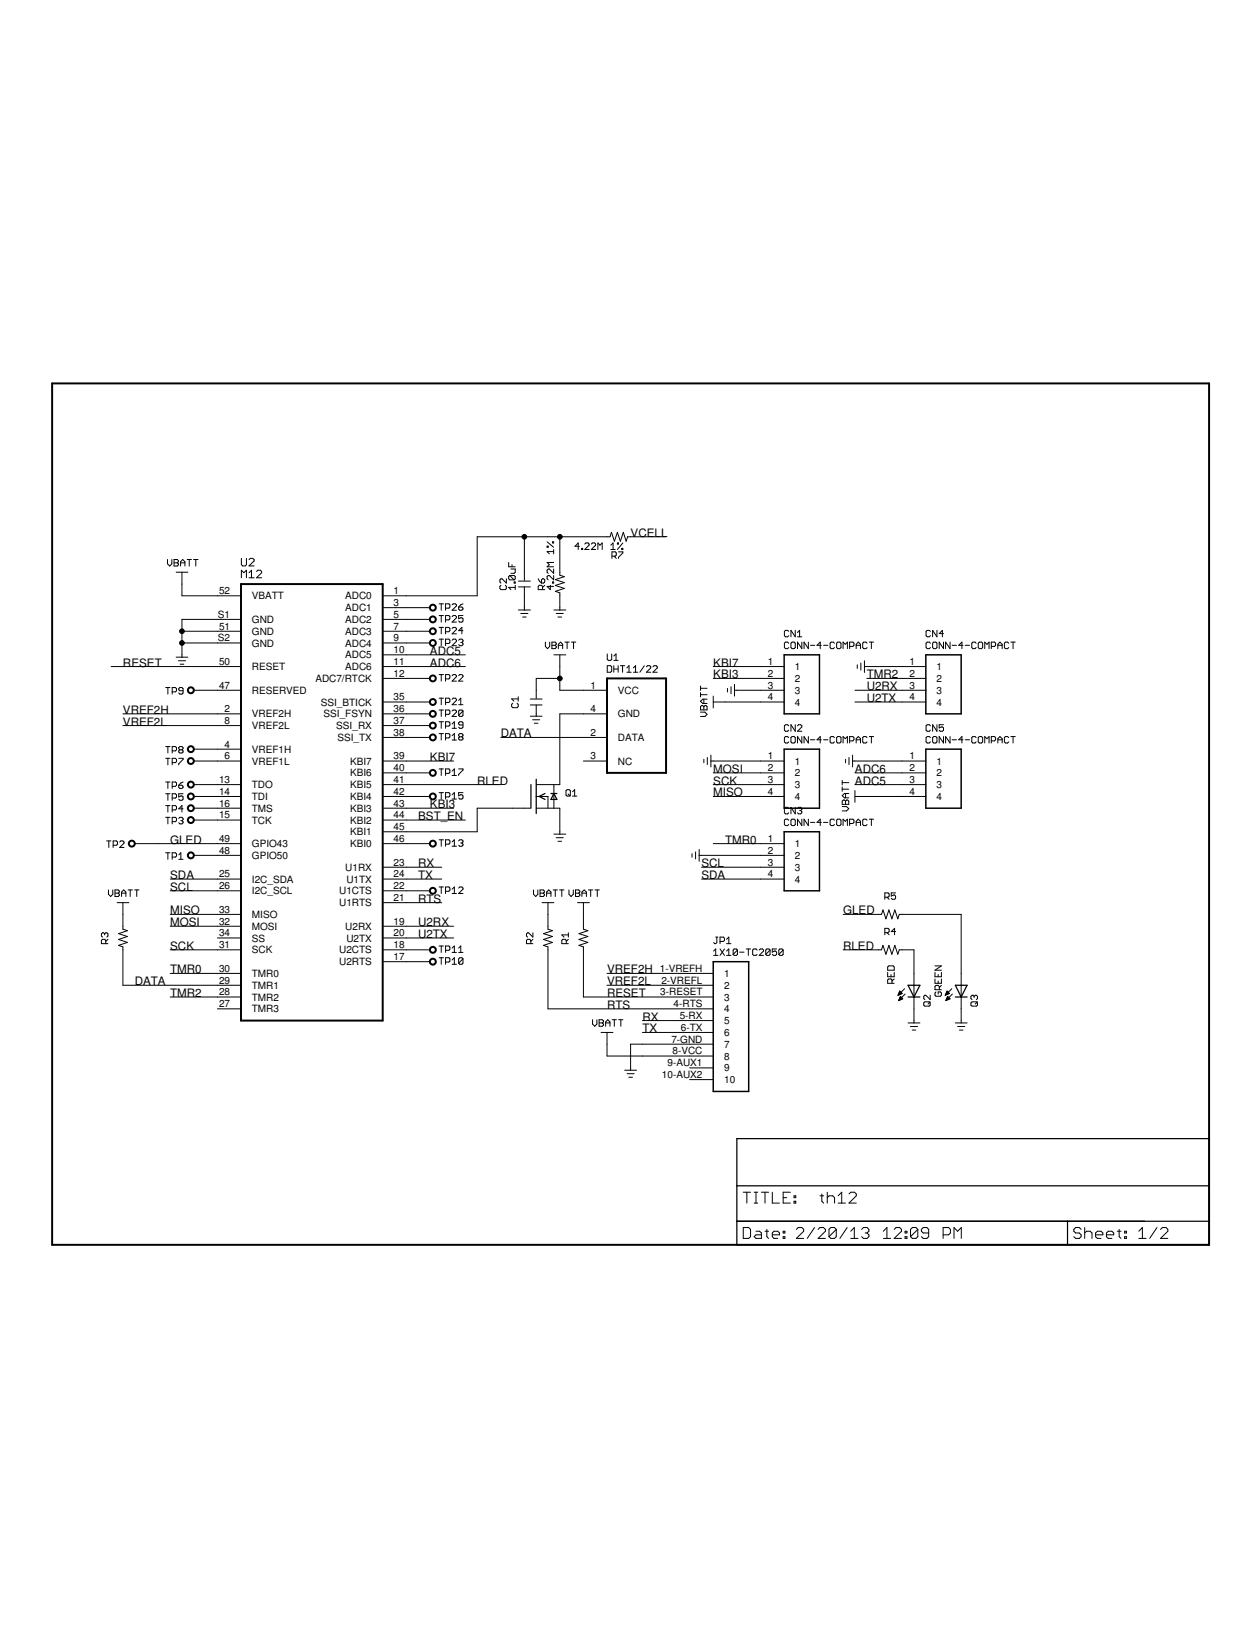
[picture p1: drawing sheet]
<svg xmlns="http://www.w3.org/2000/svg" width="216mm" height="279mm" viewBox="0 0 216 279" stroke-linecap="round" stroke-linejoin="round" font-family="sans-serif">
<defs><g id="words">
<g font-size="2">
<text x="108.1" y="92">VCELL</text>
<text x="73.7" y="112.2">ADC5</text>
<text x="21.1" y="114.3">RESET</text>
<text x="73.7" y="114.3">ADC6</text>
<text x="122.2" y="116.3">KBI3</text>
<text x="122.2" y="114.3">KBI7</text>
<text x="148.5" y="116.3">TMR2</text>
<text x="148.5" y="118.3">U2RX</text>
<text x="21.1" y="122.4">VREF2H</text>
<text x="21.1" y="124.4">VREF2L</text>
<text x="148.5" y="120.3">U2TX</text>
<text x="73.7" y="130.4">KBI7</text>
<text x="85.8" y="126.4">DATA</text>
<text x="81.8" y="134.5">RLED</text>
<text x="122.2" y="134.5">SCK</text>
<text x="122.2" y="132.5">MOSI</text>
<text x="122.2" y="136.5">MISO</text>
<text x="146.5" y="132.5">ADC6</text>
<text x="146.5" y="134.5">ADC5</text>
<text x="71.6" y="140.6">BST_EN</text>
<text x="73.7" y="138.5">KBI3</text>
<text x="29.2" y="144.6">GLED</text>
<text x="71.6" y="148.7">RX</text>
<text x="120.2" y="148.7">SCL</text>
<text x="124.2" y="144.6">TMR0</text>
<text x="29.2" y="152.7">SCL</text>
<text x="29.2" y="150.7">SDA</text>
<text x="71.6" y="154.7">RTS</text>
<text x="71.6" y="150.7">TX</text>
<text x="120.2" y="150.7">SDA</text>
<text x="29.2" y="158.8">MOSI</text>
<text x="29.2" y="156.7">MISO</text>
<text x="71.6" y="158.8">U2RX</text>
<text x="71.6" y="160.8">U2TX</text>
<text x="144.5" y="156.7">GLED</text>
<text x="29.2" y="162.8">SCK</text>
<text x="29.2" y="166.9">TMR0</text>
<text x="104" y="166.9">VREF2H</text>
<text x="144.5" y="162.8">RLED</text>
<text x="23.1" y="168.9">DATA</text>
<text x="29.2" y="170.9">TMR2</text>
<text x="104" y="168.9">VREF2L</text>
<text x="104" y="170.9">RESET</text>
<text x="104" y="172.9">RTS</text>
<text x="110.1" y="174.9">RX</text>
<text x="110.1" y="177">TX</text>
</g>
<g font-size="1.7">
<text x="37.5" y="101.8">52</text>
<text x="67.4" y="101.8">1</text>
<text x="37.3" y="105.9">S1</text>
<text x="37.5" y="107.9">51</text>
<text x="43.2" y="102.7">VBATT</text>
<text x="43.2" y="106.8">GND</text>
<text x="59.2" y="104.8">ADC1</text>
<text x="59.2" y="106.8">ADC2</text>
<text x="59.2" y="102.7">ADC0</text>
<text x="67.4" y="103.9">3</text>
<text x="67.4" y="105.9">5</text>
<text x="67.4" y="107.9">7</text>
<text x="37.3" y="109.9">S2</text>
<text x="37.5" y="114">50</text>
<text x="43.2" y="108.8">GND</text>
<text x="43.2" y="110.8">GND</text>
<text x="59.2" y="112.8">ADC5</text>
<text x="59.2" y="108.8">ADC3</text>
<text x="59.2" y="110.8">ADC4</text>
<text x="67.4" y="112">10</text>
<text x="67.4" y="114">11</text>
<text x="67.4" y="109.9">9</text>
<text x="131.5" y="114">1</text>
<text x="155.8" y="114">1</text>
<text x="37.5" y="118">47</text>
<text x="43.2" y="114.9">RESET</text>
<text x="43.2" y="118.9">RESERVED</text>
<text x="54" y="116.9">ADC7/RTCK</text>
<text x="59.2" y="114.9">ADC6</text>
<text x="67.4" y="116">12</text>
<text x="101.2" y="118">1</text>
<text x="105.9" y="118.9">VCC</text>
<text x="131.5" y="116">2</text>
<text x="131.5" y="118">3</text>
<text x="136.2" y="114.9">1</text>
<text x="136.2" y="116.9">2</text>
<text x="136.2" y="118.9">3</text>
<text x="155.8" y="116">2</text>
<text x="155.8" y="118">3</text>
<text x="160.5" y="114.9">1</text>
<text x="160.5" y="116.9">2</text>
<text x="160.5" y="118.9">3</text>
<text x="38.5" y="124.1">8</text>
<text x="38.5" y="122.1">2</text>
<text x="43.2" y="125">VREF2L</text>
<text x="43.2" y="123">VREF2H</text>
<text x="55" y="120.9">SSI_BTICK</text>
<text x="55.4" y="123">SSI_FSYN</text>
<text x="57.6" y="125">SSI_RX</text>
<text x="67.4" y="124.1">37</text>
<text x="67.4" y="122.1">36</text>
<text x="67.4" y="120.1">35</text>
<text x="101.2" y="122.1">4</text>
<text x="105.9" y="123">GND</text>
<text x="131.5" y="120.1">4</text>
<text x="136.2" y="120.9">4</text>
<text x="155.8" y="120.1">4</text>
<text x="160.5" y="120.9">4</text>
<text x="38.5" y="128.1">4</text>
<text x="38.5" y="130.2">6</text>
<text x="43.2" y="129">VREF1H</text>
<text x="43.2" y="131.1">VREF1L</text>
<text x="57.8" y="127">SSI_TX</text>
<text x="60" y="131">KBI7</text>
<text x="67.4" y="126.1">38</text>
<text x="67.4" y="130.2">39</text>
<text x="101.2" y="126.1">2</text>
<text x="101.2" y="130.2">3</text>
<text x="105.9" y="127">DATA</text>
<text x="105.9" y="131.1">NC</text>
<text x="131.5" y="130.2">1</text>
<text x="136.2" y="131.1">1</text>
<text x="155.8" y="130.2">1</text>
<text x="160.5" y="131.1">1</text>
<text x="37.5" y="136.2">14</text>
<text x="37.5" y="134.2">13</text>
<text x="43.2" y="137.1">TDI</text>
<text x="43.2" y="135.1">TDO</text>
<text x="60" y="133.1">KBI6</text>
<text x="60" y="137.1">KBI4</text>
<text x="60" y="135.1">KBI5</text>
<text x="67.4" y="132.2">40</text>
<text x="67.4" y="136.2">42</text>
<text x="67.4" y="134.2">41</text>
<text x="131.5" y="132.2">2</text>
<text x="131.5" y="134.2">3</text>
<text x="131.5" y="136.2">4</text>
<text x="136.2" y="133.1">2</text>
<text x="136.2" y="135.1">3</text>
<text x="136.2" y="137.1">4</text>
<text x="155.8" y="132.2">2</text>
<text x="155.8" y="134.2">3</text>
<text x="155.8" y="136.2">4</text>
<text x="160.5" y="133.1">2</text>
<text x="160.5" y="135.1">3</text>
<text x="160.5" y="137.1">4</text>
<text x="37.5" y="138.3">16</text>
<text x="37.5" y="140.3">15</text>
<text x="43.2" y="139.1">TMS</text>
<text x="43.2" y="141.2">TCK</text>
<text x="60" y="141.2">KBI2</text>
<text x="60" y="143.2">KBI1</text>
<text x="60" y="139.1">KBI3</text>
<text x="67.4" y="140.3">44</text>
<text x="67.4" y="142.3">45</text>
<text x="67.4" y="138.3">43</text>
<text x="37.5" y="144.3">49</text>
<text x="37.5" y="146.3">48</text>
<text x="43.2" y="145.2">GPIO43</text>
<text x="43.2" y="147.2">GPIO50</text>
<text x="59.2" y="149.3">U1RX</text>
<text x="60" y="145.2">KBI0</text>
<text x="67.4" y="144.3">46</text>
<text x="67.4" y="148.4">23</text>
<text x="131.5" y="144.3">1</text>
<text x="131.5" y="146.3">2</text>
<text x="131.5" y="148.4">3</text>
<text x="136.2" y="145.2">1</text>
<text x="136.2" y="147.2">2</text>
<text x="136.2" y="149.3">3</text>
<text x="37.5" y="152.4">26</text>
<text x="37.5" y="150.4">25</text>
<text x="43.2" y="153.3">I2C_SCL</text>
<text x="43.2" y="151.3">I2C_SDA</text>
<text x="58.1" y="155.3">U1RTS</text>
<text x="58.1" y="153.3">U1CTS</text>
<text x="59.4" y="151.3">U1TX</text>
<text x="67.4" y="154.4">21</text>
<text x="67.4" y="150.4">24</text>
<text x="67.4" y="152.4">22</text>
<text x="131.5" y="150.4">4</text>
<text x="136.2" y="151.3">4</text>
<text x="37.5" y="158.5">32</text>
<text x="37.5" y="160.5">34</text>
<text x="37.5" y="156.5">33</text>
<text x="43.2" y="159.4">MOSI</text>
<text x="43.2" y="161.4">SS</text>
<text x="43.2" y="157.3">MISO</text>
<text x="59.2" y="159.4">U2RX</text>
<text x="59.4" y="161.4">U2TX</text>
<text x="67.4" y="158.5">19</text>
<text x="67.4" y="160.5">20</text>
<text x="37.5" y="166.6">30</text>
<text x="37.5" y="162.5">31</text>
<text x="43.2" y="167.5">TMR0</text>
<text x="43.2" y="163.4">SCK</text>
<text x="58.1" y="165.4">U2RTS</text>
<text x="58.1" y="163.4">U2CTS</text>
<text x="67.4" y="164.5">17</text>
<text x="67.4" y="162.5">18</text>
<text x="113.1" y="166.6">1-VREFH</text>
<text x="124.1" y="167.5">1</text>
<text x="37.5" y="170.6">28</text>
<text x="37.5" y="168.6">29</text>
<text x="37.5" y="172.6">27</text>
<text x="43.2" y="171.5">TMR2</text>
<text x="43.2" y="169.5">TMR1</text>
<text x="43.2" y="173.5">TMR3</text>
<text x="113.1" y="170.6">3-RESET</text>
<text x="113.3" y="168.6">2-VREFL</text>
<text x="115.4" y="172.6">4-RTS</text>
<text x="124.1" y="169.5">2</text>
<text x="124.1" y="171.5">3</text>
<text x="124.1" y="173.5">4</text>
<text x="115" y="178.7">7-GND</text>
<text x="116.5" y="174.7">5-RX</text>
<text x="116.7" y="176.7">6-TX</text>
<text x="124.1" y="175.6">5</text>
<text x="124.1" y="177.6">6</text>
<text x="124.1" y="179.6">7</text>
<text x="113.4" y="184.8">10-AUX2</text>
<text x="114.4" y="182.8">9-AUX1</text>
<text x="115.2" y="180.7">8-VCC</text>
<text x="124.1" y="181.6">8</text>
<text x="124.1" y="183.6">9</text>
<text x="124.1" y="185.7">10</text>
</g>
</g></defs>
<g fill="#000" stroke="#000" stroke-width=".17">
<path d="M28.7 95.9v.7zM28.7 96.6l.4 .4zM29.4 96.6l-.3 .4zM29.4 95.9v.7zM29.8 95.9v1.1zM29.8 95.9h.6zM29.8 96.5h.6zM30.2 98.1h2zM30.4 95.9l.2 .2zM30.4 96.5l.2 .1zM29.8 97h.6zM30.6 96.1v.2z"/>
<path d="M30.6 96.3l-.2 .2zM30.6 96.6v.2zM30.6 96.8l-.2 .2zM30.9 96.3v.7zM31.3 95.9l-.4 .4zM30.9 96.5h.8zM31.3 95.9l.4 .4zM31.7 96.3v.7zM32.1 95.9h.7zM32.4 95.9v1.1zM33.2 95.9h.7zM33.5 95.9v1.1z"/>
<path d="M41.4 97.7v1.3zM41.4 97.7l.4 .5zM41.4 95.7v1.1zM41.4 96.8l.2 .2zM41.6 97h.4zM41.8 98.2l.4-.5zM42 97l.2-.2zM42.2 97.7v1.3zM42.2 95.7v1.1zM43.1 97.7l-.4 .5zM42.7 99h.8zM42.7 97l.8-.8z"/>
<path d="M42.9 95.7l-.2 .2zM43.1 97.7v1.3zM42.9 95.7h.4zM42.7 97h.8zM43.5 95.9v.3zM43.3 95.7l.2 .2zM44 99l.8-.8zM44.2 97.7l-.2 .3zM44.2 97.7h.4zM44 99h.8zM44.8 98v.2zM44.6 97.7l.2 .3z"/>
<path d="M81.8 92h8.1zM85.7 99.4v.4zM85.7 99.8l.1 .1zM85.8 99.2l-.1 .2zM85.8 99.2h.2zM86.8 99.2v.7zM86 99.2l.8 .7zM87.2 98.8v.4zM87.2 98.8l.2-.1zM87.2 96.4v.8zM87.2 99.2l.2 .2zM87.4 98.7h.7z"/>
<path d="M87.5 98.3h.6zM87.7 96.8v.4zM88.1 99.8v.1zM88.1 99.8h.2zM87.4 99.4h.7zM88.1 98.7l.2 .1zM87.4 98.7l.7 .7zM88.1 98.3l.2-.2zM88.1 99.9h.2zM88.3 99.8v.1zM88.3 98.8v.4zM88.3 99.2l-.2 .2z"/>
<path d="M88.3 97.5v.6zM87.5 97.5h.8zM87.2 97.2h1.1zM88.8 99.6h2.1zM89.9 98.1v1.4zM89.9 92h4zM89.9 92v6.1zM92.2 99.2l.2 .4zM92.4 99.6l.4 .3zM92.8 99.9h.4zM92.8 99.4v.5zM93 99.2l-.2 .2z"/>
<path d="M93.2 99.9l.1-.1zM93 99.2h.2zM93.3 99.4v.4zM93.2 99.2l.1 .2zM93.7 98.8v.4zM93.7 99.2l.2 .2zM93.7 97.7v.4zM93.7 98.1l.2 .2zM93.7 97.2l.4-.4zM93.7 96.4h1.2zM93.7 94.5h1.2zM93.7 93.6v.2z"/>
<path d="M93.7 93.6h.2zM93.9 92h2zM93.7 98.8l.2-.1zM93.9 97.5l-.2 .2zM93.9 93.6v.2zM93.7 93.8h.2zM93.9 98.7h.2zM93.9 97.5h.2zM93.7 96.4l.4 .4zM93.7 94.5l.4 .4zM94.7 99.8v.1zM94.7 99.8h.2z"/>
<path d="M94.7 92.9v.2zM94.7 92.9h.2zM94.7 99.9h.2zM94.9 99.8v.1zM94.9 98.7v.7zM94.1 98.7l.8 .7zM94.9 97.5v.8zM94.1 97.5l.8 .8zM93.7 97.2h1.2zM94.9 94.2v.7zM94.7 93.1h.2zM94.9 92.9v.2z"/>
<path d="M93.7 92.9l1.2 .9zM95.2 99.4l1.5-.6zM95.9 98.1v.5zM95.9 92h8.1zM95.9 92v6.1zM95.2 99.4l1.5 .5zM95.9 98.6l.8 .2zM98.5 93.6h.8zM99.1 93.1v1.1zM99.1 93.1l-.6 .5zM99.7 94v.2zM99.7 94h.1z"/>
<path d="M99.8 94v.2zM99.7 94.2h.1zM100.2 94.2l.7-.8zM100.4 93.1l-.2 .2zM100.4 93.1h.4zM100.2 94.2h.7zM100.9 93.3v.1zM100.8 93.1l.1 .2zM101.3 94.2l.8-.8zM101.5 93.1l-.2 .2zM101.5 93.1h.4zM101.3 94.2h.8z"/>
<path d="M102.1 93.3v.1zM101.9 93.1l.2 .2zM102.4 93.1v1.1zM102.4 93.1l.4 .3zM102.8 93.4l.4-.3zM103.2 93.1v1.1zM104 92h.5zM104.7 93.4l.3-.3zM104.7 94.2h.7zM104.8 91.2l-.3 .8zM104.9 94.6v1.1zM104.9 94.6h.5z"/>
<path d="M105 93.1v1.1zM105.2 95.3l.4 .4zM104.8 91.2l.5 1.6zM105.4 94.6l.2 .2zM104.9 95.3h.5zM105.6 94.8v.3zM105.6 95.1l-.2 .2zM105.8 93.1h.2zM105.8 93.1v.2zM106.7 93.1l-.9 1.1zM105.8 91.2l-.5 1.6zM106 93.1v.2z"/>
<path d="M105.8 93.3h.2zM106 94.6h.7zM106 95.5v.2zM105.8 91.2l.5 1.6zM106.5 94v.2zM106.5 94h.2zM106.7 94v.2zM106.5 94.2h.2zM106.7 94.6v.2zM106.7 94.8l-.7 .7zM106.8 91.2l-.5 1.6zM106.8 91.2l.5 1.6z"/>
<path d="M107.5 92l-.2 .8zM107.5 92h.6zM108.1 92h6zM28.4 117.9h.7zM28.8 117.9v1.1zM29.5 117.9v1.1zM29.5 117.9h.6zM30.1 117.9l.1 .1zM29.5 118.6h.6zM30.2 112.6h1zM30.2 118v.4zM30.2 118.4l-.1 .2z"/>
<path d="M30.6 113.3h1.2zM30.6 118.8l.2 .2zM30.6 118v.2zM30.6 118.2l.2 .2zM30.8 119h.4zM30.8 117.9l-.2 .1zM30.8 118.4h.6zM30.9 113.9h.6zM31.2 119l.2-.2zM30.8 117.9h.4zM31.2 98.1v2zM31.2 112.6h1z"/>
<path d="M31.2 112.2v.4zM31.2 110.2v2zM31.2 106.2v2zM31.2 108.2v2zM31.2 100.1v2zM31.4 118v.8zM31.2 117.9l.2 .1zM37.3 114.3h4zM37.3 108.2h4zM37.3 118.3h4zM37.3 102.1h4zM37.3 110.2h4z"/>
<path d="M37.3 106.2h4zM33.2 118.3h4.1zM31.2 110.2h6.1zM31.2 106.2h6.1zM31.2 108.2h6.1zM31.2 102.1h6.1zM19 114.3h18.3zM65.6 112.2h4zM65.6 104.2h4zM65.6 106.2h4zM65.6 108.2h4zM65.6 114.3h4z"/>
<path d="M65.6 116.3h4zM65.6 102.1h4zM65.6 110.2h4zM69.6 116.3h4.1zM69.6 110.2h4.1zM69.6 108.2h4.1zM69.6 106.2h4.1zM69.6 104.2h4.1zM69.6 114.3h10.1zM69.6 112.2h10.1zM69.6 102.1h12.2zM75.2 119.7h.8z"/>
<path d="M75.2 115.6h.8zM75.2 109.6h.8zM75.2 107.5h.8zM75.2 105.5h.8zM75.2 103.5h.8zM75.6 115.6v1.2zM75.6 109.6v1.1zM75.6 107.5v1.1zM75.6 105.5v1.1zM75.6 103.5v1.1zM76.3 119.7h.6zM76.3 115.6v1.2z"/>
<path d="M76.3 115.6h.6zM76.3 109.6v1.1zM76.3 109.6h.6zM76.3 107.5v1.1zM76.3 107.5h.6zM76.3 105.5v1.1zM76.3 105.5h.6zM76.3 103.5v1.1zM76.3 103.5h.6zM76.9 119.7l.2 .2zM76.9 115.6l.2 .2zM76.3 116.4h.6z"/>
<path d="M76.9 109.6l.2 .1zM76.3 110.3h.6zM76.9 107.5l.2 .2zM76.3 108.3h.6zM76.9 105.5l.2 .2zM76.3 106.3h.6zM76.9 103.5l.2 .2zM76.3 104.2h.6zM77.1 119.9v.3zM77.1 115.8v.4zM77.1 116.2l-.2 .2zM77.1 109.7v.4z"/>
<path d="M77.1 110.1l-.2 .2zM77.1 107.7v.4zM77.1 108.1l-.2 .2zM77.1 105.7v.4zM77.1 106.1l-.2 .2zM77.1 103.7v.4zM77.1 104.1l-.2 .1zM78.2 116l-.7 .8zM77.5 110.7l.7-.8zM77.5 108.6l.7-.7zM77.5 106.6l.7-.7zM77.5 104.6l.7-.7z"/>
<path d="M77.5 119.9l.2-.2zM77.7 115.6l-.2 .2zM77.7 109.6l-.2 .1zM77.5 107.7l.2-.2zM77.7 105.5l-.2 .2zM77.5 103.7l.2-.2zM77.7 119.7h.3zM77.7 115.6h.3zM77.7 109.6h.3zM77.7 107.5h.3zM77.7 105.5h.3zM77.7 103.5h.3z"/>
<path d="M78 119.7l.2 .2zM77.5 116.8h.7zM78.2 115.8v.2zM78 115.6l.2 .2zM77.5 110.7h.7zM78.2 109.7v.2zM78 109.6l.2 .1zM77.5 108.6h.7zM78.2 107.7v.2zM78 107.5l.2 .2zM77.5 106.6h.7zM78.2 105.7v.2z"/>
<path d="M78 105.5l.2 .2zM77.5 104.6h.7zM78.2 103.7v.2zM78 103.5l.2 .2zM79.3 116l-.7 .8zM78.6 109.7l.2-.1zM78.6 108.1h.7zM78.6 105.5v.6zM78.6 106.1l.4-.2zM78.6 104.1v.3zM78.6 104.4l.2 .2zM78.8 115.6l-.2 .2z"/>
<path d="M78.8 109.6h.3zM78.6 110.5l.2 .2zM78.6 106.4l.2 .2zM78.8 104.6h.3zM79 119.7v1.1zM79 105.9h.1zM79 103.7l-.4 .4zM78.8 115.6h.3zM79.1 109.6l.2 .1zM79 110.1h.1zM79.1 110.1l.2 .2zM78.8 110.7h.3z"/>
<path d="M79.1 107.5v1.1zM79.1 107.5l-.5 .6zM79.1 105.9l.2 .2zM78.8 106.6h.3zM79.1 104.6l.2-.2zM78.6 104.1h.5zM78.6 116.8h.7zM79.3 115.8v.2zM79.1 115.6l.2 .2zM79.3 109.7v.2zM79.3 109.9l-.2 .2zM79.3 110.3v.2z"/>
<path d="M79.3 110.5l-.2 .2zM78.6 105.5h.7zM79.3 106.1v.3zM79.3 106.4l-.2 .2zM79 103.7l.3-.2zM79.3 104.2v.2zM79.1 104.1l.2 .1zM81.8 92v10.1zM85.7 100.5v.4zM85.7 100.9l.1 .2zM85.8 100.3l-.1 .2zM85.8 101.1h.8z"/>
<path d="M86.8 100.9l-.2 .2zM86.8 100.5v.4zM86.6 100.3l.2 .2zM87.2 100.7h1.1zM87.2 100.7l.3 .4zM87.7 119.8h1.1zM88.3 100.3v.8zM88.8 100.6h2.1zM88.8 104.6h1.1zM89.2 105.2h1.3zM89.6 105.8h.5zM89.9 100.6v1.5z"/>
<path d="M89.9 104.6h1zM89.9 104.2v.4zM89.9 102.1v2.1zM90.9 119.8h2zM91.9 118.3v1.4zM91.9 116.3v2zM91.9 116.3h4zM92.2 100.5v.6zM92.2 100.5l.2-.2zM92.4 100.3h.4zM92.8 100.3l.2 .2zM93 100.5v.6z"/>
<path d="M93 100.7l.3-.4zM92.2 101.1h1.1zM93.4 110.1v.7zM93.4 110.8l.4 .4zM93.7 100.5l.6 .6zM93.8 111.2l.4-.4zM94.2 110.1v.7zM94.3 100.3v.8zM94.6 110.1v1.1zM94.6 110.1h.5zM94.6 110.6h.5zM93.7 100.5h1.2z"/>
<path d="M94.9 112.2h2zM94.9 104.6h1zM95.1 110.1l.2 .2zM95.1 110.6l.2 .2zM94.6 111.2h.5zM95.2 101.4l1.5-.5zM95.2 100.3l1.5-.4zM95.3 110.3v.1zM95.1 110.6l.2-.2zM95.3 110.8v.2zM95.1 111.2l.2-.2zM95.3 105.2h1.2z"/>
<path d="M95.6 105.8h.6zM95.7 110.4v.8zM95.7 110.4l.4-.3zM95.7 110.6h.7zM95.9 112.2v2.1zM95.2 101.4l.7 .2zM95.9 101.6v.5zM95.9 104.6h1zM95.9 104.2v.4zM95.9 102.1v2.1zM95.9 116.3v2zM95.9 114.3v2z"/>
<path d="M96.1 110.1l.3 .3zM96.4 110.4v.8zM95.2 100.3l1.5 .6zM96.8 110.1h.7zM97.2 110.1v1.1zM97.9 110.1h.8zM98.3 110.1v1.1zM100 118.3h4zM95.9 118.3h4.1zM104.1 114.1v1.1zM104.1 115.2h.5zM104.1 112.1v.9z"/>
<path d="M104.1 113l.1 .2zM104.2 113.2h.4zM104.6 115.2l.2-.2zM104.1 114.1h.5zM104.6 113.2l.2-.2zM104.8 114.3v.7zM104.6 114.1l.2 .2zM104.8 112.1v.9zM105.2 114.1v1.1zM105.2 114.7h.7zM105.2 112.5l.4-.4zM105.2 113.2h.7z"/>
<path d="M105.6 112.1v1.1zM105.9 114.1v1.1zM106.3 114.1h.7zM106.7 114.1v1.1zM107.8 114.1l-.4 .4zM107.4 115.2h.8zM107.8 114.1v1.1zM108.9 114.1l-.4 .4zM108.5 115.2h.8zM108.9 114.1v1.1zM110.4 114.1l-.8 1.1zM110.8 115.2l.7-.7z"/>
<path d="M110.8 114.3l.2-.2zM111 114.1h.3zM110.8 115.2h.7zM111.5 114.3v.2zM111.3 114.1l.2 .2zM111.9 115.2l.7-.7zM112.1 114.1l-.2 .2zM112.1 114.1h.3zM111.9 115.2h.7zM112.6 114.3v.2zM112.4 114.1l.2 .2zM120 118.7v.8z"/>
<path d="M120 117.6v.7zM120.4 119.8h.8zM120 119.1h1.2zM120 118h1.2zM122.2 114.3h8.1zM124.6 118v.6zM125.3 117.7v1.2zM125.9 117.3v1zM125.9 118.3v1zM125.9 118.3h.4zM130.3 114.3h4.1zM130.3 116.3h4.1z"/>
<path d="M130.3 118.3h4.1zM126.3 118.3h4zM122.2 116.3h8.1zM134.4 110.3v.7zM134.4 111l.2 .2zM134.4 108.2v.8zM134.4 109l.2 .2zM134.4 110.3l.2-.2zM134.6 111.2h.4zM134.4 108.2l.2-.1zM134.6 109.2h.4zM134.6 110.1h.4z"/>
<path d="M135 111.2l.1-.2zM134.6 108.1h.4zM135.1 109l-.1 .2zM135 110.1l.1 .2zM135 108.1l.1 .1zM135.5 110.3v.7zM135.5 111l.2 .2zM135.5 108.1v1.1zM135.5 108.1l.8 1.1zM135.7 110.1l-.2 .2zM135.7 111.2h.4zM135.7 110.1h.4z"/>
<path d="M136.1 111.2l.2-.2zM136.3 110.3v.7zM136.1 110.1l.2 .2zM136.3 108.1v1.1zM136.6 110.1v1.1zM136.6 110.1l.8 1.1zM136.6 108.4l.4-.3zM136.6 109.2h.8zM137 108.1v1.1zM137.4 110.1v1.1zM137.8 110.1v1.1zM137.8 110.1l.7 1.1z"/>
<path d="M138.5 110.1v1.1zM138.9 110.6h.7zM140 110.6h.7zM140.5 110.1v1.1zM140.5 110.1l-.5 .5zM141.1 110.6h.8zM142.2 110.3v.7zM142.2 111l.2 .2zM142.4 110.1l-.2 .2zM142.4 111.2h.4zM142.4 110.1h.4zM142.8 111.2l.2-.2z"/>
<path d="M142.8 110.1l.2 .2zM143.4 110.3v.7zM143.4 111l.1 .2zM143.5 110.1l-.1 .2zM143.5 111.2h.4zM143.5 110.1h.4zM143.9 111.2l.2-.2zM144.1 110.3v.7zM143.9 110.1l.2 .2zM144.5 110.1v1.1zM144.5 110.1l.3 .3zM145.2 110.1l-.4 .3z"/>
<path d="M145.2 110.1v1.1zM145.6 110.1v1.1zM145.6 110.1h.5zM146.1 110.1l.2 .2zM145.6 110.8h.5zM146.3 110.3v.3zM146.3 110.6l-.2 .2zM146.5 118.3h8.1zM146.7 110.4v.8zM147.1 110.1l-.4 .3zM146.7 110.6h.7zM146.9 114v.6z"/>
<path d="M147.1 110.1l.3 .3zM147.4 110.4v.8zM147.5 113.7v1.2zM147.8 110.3v.7zM147.8 111l.2 .2zM148 110.1l-.2 .2zM148 111.2h.4zM148.1 113.3v1zM148.1 114.3v1zM148 110.1h.4zM148.4 111.2l.2-.2zM148.1 114.3h.4z"/>
<path d="M148.5 114.3h6.1zM148.4 110.1l.2 .2zM148.9 110.1h.8zM149.3 110.1v1.1zM154.6 114.3h4zM154.6 116.3h4zM154.6 118.3h4zM148.5 116.3h6.1zM158.7 110.3v.7zM158.7 111l.2 .2zM158.7 108.2v.8zM158.7 109l.2 .2z"/>
<path d="M158.9 110.1l-.2 .2zM158.9 111.2h.3zM158.7 108.2l.2-.1zM158.9 109.2h.3zM158.9 110.1h.3zM159.2 111.2l.2-.2zM158.9 108.1h.3zM159.2 109.2l.2-.2zM159.2 110.1l.2 .2zM159.2 108.1l.2 .1zM159.8 110.3v.7zM159.8 111l.2 .2z"/>
<path d="M159.8 108.1v1.1zM159.8 108.1l.7 1.1zM160 110.1l-.2 .2zM160 111.2h.4zM160 110.1h.4zM160.4 111.2l.1-.2zM160.5 110.3v.7zM160.4 110.1l.1 .2zM160.5 108.1v1.1zM160.9 110.1v1.1zM160.9 110.1l.8 1.1zM160.9 108.6h.8z"/>
<path d="M161.5 108.1v1.1zM160.9 108.6l.6-.5zM161.7 110.1v1.1zM162 110.1v1.1zM162 110.1l.8 1.1zM162.8 110.1v1.1zM163.1 110.6h.8zM164.3 110.6h.7zM164.8 110.1v1.1zM164.8 110.1l-.5 .5zM165.4 110.6h.7zM166.5 110.3v.7z"/>
<path d="M166.5 111l.2 .2zM166.7 110.1l-.2 .2zM166.7 111.2h.4zM166.7 110.1h.4zM167.1 111.2l.2-.2zM167.1 110.1l.2 .2zM167.6 110.3v.7zM167.6 111l.2 .2zM167.8 110.1l-.2 .2zM167.8 111.2h.4zM167.8 110.1h.4zM168.2 111.2l.2-.2z"/>
<path d="M168.4 110.3v.7zM168.2 110.1l.2 .2zM168.7 110.1v1.1zM168.7 110.1l.4 .3zM169.5 110.1l-.4 .3zM169.5 110.1v1.1zM169.9 110.1v1.1zM169.9 110.1h.5zM170.4 110.1l.2 .2zM169.9 110.8h.5zM170.6 110.3v.3zM170.6 110.6l-.2 .2z"/>
<path d="M171 110.4v.8zM171.3 110.1l-.3 .3zM171 110.6h.7zM171.3 110.1l.4 .3zM171.7 110.4v.8zM172.1 110.3v.7zM172.1 111l.2 .2zM172.3 110.1l-.2 .2zM172.3 111.2h.4zM172.3 110.1h.4zM172.7 111.2l.1-.2zM172.7 110.1l.1 .2z"/>
<path d="M173.2 110.1h.8zM173.6 110.1v1.1zM21.1 124.4h16.2zM28.4 138.1h.7zM28.4 136.1h.7zM28.4 134h.7zM28.4 130h.7zM28.4 128h.7zM28.8 138.1v1.1zM28.8 136.1v1.1zM28.8 134v1.1zM28.8 130v1.1z"/>
<path d="M28.8 128v1.1zM29.5 138.1v1.1zM29.5 138.1h.6zM29.5 136.1v1.1zM29.5 136.1h.6zM29.5 134v1.1zM29.5 134h.6zM29.5 130v1.1zM29.5 130h.6zM29.5 128v1.1zM29.5 128h.6zM30.1 138.1l.1 .2z"/>
<path d="M29.5 138.8h.6zM30.1 136.1l.1 .1zM29.5 136.8h.6zM30.1 134l.1 .2zM29.5 134.8h.6zM30.1 130l.1 .2zM29.5 130.7h.6zM30.1 128l.1 .2zM29.5 128.7h.6zM30.2 138.3v.3zM30.2 138.6l-.1 .2zM30.2 136.2v.4z"/>
<path d="M30.2 136.6l-.1 .2zM30.2 134.2v.4zM30.2 134.6l-.1 .2zM30.2 130.2v.4zM30.1 130.7l.1-.1zM30.2 128.2v.3zM30.2 128.5l-.1 .2zM30.6 138.6h.8zM30.6 136.1v.5zM30.6 136.6l.4-.2zM30.6 134.6v.4zM30.6 135l.2 .1z"/>
<path d="M30.6 130h.8zM30.6 130.9v.2zM30.6 128.2l.2-.2zM30.6 128.7v.2zM30.6 128.7l.2-.2zM30.6 128.2v.1zM30.6 137l.2 .2zM30.8 135.1h.4zM30.8 128h.4zM30.6 128.9l.2 .2zM30.6 128.3l.2 .2zM30.8 128.5h.4z"/>
<path d="M31 136.4h.2zM31 134.2l-.4 .4zM31.2 138.1v1.1zM31.2 138.1l-.6 .5zM31.2 136.4l.2 .2zM30.8 137.2h.4zM31.2 135.1l.2-.1zM30.6 134.6h.6zM31.2 128l.2 .2zM31.2 128.5l.2 .2zM30.8 129.1h.4zM30.6 136.1h.8z"/>
<path d="M31.4 136.6v.4zM31.2 137.2l.2-.2zM31 134.2l.4-.2zM31.4 134.8v.2zM31.2 134.6l.2 .2zM31.4 130v.2zM31.4 130.2l-.8 .7zM31.4 128.2v.1zM31.4 128.3l-.2 .2zM31.4 128.7v.2zM31.2 129.1l.2-.2zM37.3 124.4h4z"/>
<path d="M37.3 122.4h4zM37.3 128.4h4zM37.3 136.5h4zM37.3 134.5h4zM37.3 138.5h4zM37.3 130.4h4zM33.2 138.5h4.1zM33.2 136.5h4.1zM33.2 134.5h4.1zM33.2 130.4h4.1zM33.2 128.4h4.1zM21.1 122.4h16.2z"/>
<path d="M65.6 132.5h4zM65.6 136.5h4zM65.6 124.4h4zM65.6 122.4h4zM65.6 126.4h4zM65.6 120.3h4zM65.6 138.5h4zM65.6 134.5h4zM65.6 130.4h4zM69.6 136.5h4.1zM69.6 132.5h4.1zM69.6 126.4h4.1z"/>
<path d="M69.6 124.4h4.1zM69.6 122.4h4.1zM69.6 120.3h4.1zM69.6 138.5h8.1zM69.6 130.4h8.1zM75.2 135.9h.8zM75.2 131.8h.8zM75.2 125.7h.8zM75.2 123.7h.8zM75.2 121.7h.8zM75.6 135.9v1.1zM75.6 131.8v1.1z"/>
<path d="M75.6 125.7v1.1zM75.6 123.7v1.1zM75.6 121.7v1.1zM75.6 119.7v1.1zM76.3 135.9v1.1zM76.3 135.9h.6zM76.3 131.8v1.1zM76.3 131.8h.6zM76.3 125.7v1.1zM76.3 125.7h.6zM76.3 123.7v1.1zM76.3 123.7h.6z"/>
<path d="M76.3 121.7v1.1zM76.3 121.7h.6zM76.3 119.7v1.1zM76.9 135.9l.2 .1zM76.3 136.6h.6zM76.9 131.8l.2 .2zM76.3 132.6h.6zM76.9 125.7l.2 .2zM76.3 126.5h.6zM76.9 123.7l.2 .2zM76.3 124.5h.6zM76.9 121.7l.2 .2z"/>
<path d="M76.3 122.4h.6zM76.3 120.4h.6zM77.1 136v.4zM77.1 136.4l-.2 .2zM77.1 132v.4zM77.1 132.4l-.2 .2zM77.1 125.9v.4zM77.1 126.3l-.2 .2zM77.1 123.9v.4zM77.1 124.3l-.2 .2zM77.1 121.9v.4zM77.1 122.3l-.2 .1z"/>
<path d="M77.1 120.2l-.2 .2zM77.5 136.2l.3-.3zM77.5 137h.7zM77.5 132.2l.3-.4zM77.5 132.9h.7zM77.5 126.1l.3-.4zM77.5 126.8h.7zM77.5 124.1l.3-.4zM77.5 124.8h.7zM77.5 122.8l.7-.7zM77.5 120.8l.7-.7zM77.5 121.9l.2-.2z"/>
<path d="M77.8 135.9v1.1zM77.8 131.8v1.1zM77.8 125.7v1.1zM77.8 123.7v1.1zM77.7 121.7h.3zM77.5 122.8h.7zM78.2 121.9v.2zM78 121.7l.2 .2zM77.5 120.8h.7zM78.2 119.9v.2zM78.6 135.9v.5zM78.6 136.4l.4-.2z"/>
<path d="M78.6 131.8h.7zM78.6 132.7v.2zM78.6 125.9l.2-.2zM78.6 126.5v.2zM78.6 126.5l.2-.2zM78.6 125.9v.2zM78.6 124.6l.2 .2zM78.6 123.9v.2zM78.6 124.1l.2 .2zM78.6 121.9v.7zM78.6 121.9l.2-.2zM78.6 122.6l.7-.7z"/>
<path d="M79 119.7l-.4 .4zM78.6 120.8h.7zM78.6 136.8l.2 .2zM78.8 125.7h.3zM78.6 126.7l.2 .1zM78.6 126.1l.2 .2zM78.8 126.3h.3zM78.8 124.8h.3zM78.8 123.7l-.2 .2zM78.8 124.3h.5zM78.8 121.7h.3zM78.6 122.6l.2 .2z"/>
<path d="M79 136.2h.1zM79.1 136.2l.2 .2zM78.8 137h.3zM79.1 125.7l.2 .2zM79.1 126.3l.2 .2zM78.8 126.8h.3zM79.1 124.8l.2-.2zM78.8 123.7h.3zM79.1 121.7l.2 .2zM78.8 122.8h.3zM78.6 135.9h.7zM79.3 136.4v.4z"/>
<path d="M79.3 136.8l-.2 .2zM79.3 131.8v.2zM79.3 132l-.7 .7zM79.3 125.9v.2zM79.3 126.1l-.2 .2zM79.3 126.5v.2zM79.1 126.8l.2-.1zM79.3 123.9v.7zM79.1 123.7l.2 .2zM79.3 121.9v.7zM79.3 122.6l-.2 .2zM81.8 138.5h6z"/>
<path d="M69.6 134.5h16.2zM87.7 120.7v.4zM87.7 121.1l.2 .2zM87.8 138.5h2.1zM87.9 120.5l-.2 .2zM87.9 121.3h.7zM87.7 119.8l.4 .4zM88.6 121.3l.2-.2zM88.8 120.7v.4zM88.6 120.5l.2 .2zM88.8 119.4v.8zM89.9 138.5h1z"/>
<path d="M90.9 120.8h2zM90.9 122.8h1zM91.3 123.4h1.2zM91.6 124h.6zM91.9 136.5h2zM91.9 120.8v1.6zM91.9 122.8h1zM91.9 122.4v.4zM93.9 136.5v2zM94.9 136v2.5zM94.9 134.5v1.5zM91.9 134.5h4z"/>
<path d="M91.9 138.5h4zM95.9 122.4v12.1zM95.9 122.4h4.1zM97 135.5v.8zM97 135.5l.2-.1zM97.2 135.4h.3zM97 136.3l.2 .2zM97.3 136.1l.4 .4zM97.5 135.4l.2 .1zM97.2 136.5h.3zM97.7 135.5v.8zM97.5 136.5l.2-.2z"/>
<path d="M98.1 135.7l.4-.3zM98.1 136.5h.7zM98.5 135.4v1.1zM100 122.4h4zM100 126.4h4zM100 130.4h4zM85.8 126.4h14.2zM120 122.8h.8zM120 121.1v.6zM120 121.1l.2-.2zM120 120.2l.4-.4zM120.2 120.9h.2z"/>
<path d="M120.4 120.9l.2 .2zM120 120.2l.4 .4zM120.6 121.1l.2-.2zM120.6 121.1v.6zM120.6 119.8v.8zM120.6 130.2v.5zM120.8 122.8l.4-.4zM120 122.1h.8zM120.8 120.9h.2zM121 120.9l.2 .2zM120.8 122.1l.4 .3zM120 121.7h1.2z"/>
<path d="M121.2 121.1v.6zM120.4 120.6h.8zM121.2 129.8v1.3zM121.8 129.4v1zM121.8 130.4v1.1zM122.2 119.3v2zM121.8 130.4h.4zM122.2 134.5h8.1zM122.2 120.3h2zM124.2 120.3h6.1zM130.3 120.3h4.1zM130.3 130.4h4.1z"/>
<path d="M130.3 132.5h4.1zM130.3 134.5h4.1zM130.3 136.5h4.1zM122.2 130.4h8.1zM122.2 132.5h8.1zM122.2 136.5h8.1zM134.4 126.4v.8zM134.4 127.2l.2 .2zM134.4 124.4v.8zM134.4 125.2l.2 .1zM134.4 138.6v.7zM134.4 139.3l.2 .2z"/>
<path d="M134.4 126.4l.2-.1zM134.6 127.4h.4zM134.4 124.4l.2-.2zM134.6 125.3h.4zM134.4 138.6l.2-.2zM134.6 139.5h.4zM134.6 126.3h.4zM135 127.4l.1-.2zM134.6 124.2h.4zM135 125.3l.1-.1zM134.6 138.4h.4zM135 139.5l.1-.2z"/>
<path d="M135 126.3l.1 .1zM135 124.2l.1 .2zM135 138.4l.1 .2zM135.5 126.4v.8zM135.5 127.2l.2 .2zM135.5 124.2v1.1zM135.5 124.2l.8 1.1zM135.5 138.4v1.1zM135.5 138.4l.8 1.1zM135.5 126.4l.2-.1zM135.7 127.4h.4zM135.7 126.3h.4z"/>
<path d="M136.1 127.4l.2-.2zM136.3 126.4v.8zM136.1 126.3l.2 .1zM136.3 124.2v1.1zM136.3 138.4v1.1zM136.6 126.3v1.1zM136.6 126.3l.8 1.1zM137.4 124.6l-.8 .7zM136.8 138.4l-.2 .2zM136.8 124.2l-.2 .2zM136.8 138.4h.4zM136.6 139.3l.2 .2z"/>
<path d="M136.8 124.2h.4zM137.2 138.4l.2 .2zM137 138.9h.2zM137.2 138.9l.2 .2zM136.8 139.5h.4zM137.4 126.3v1.1zM136.6 125.3h.8zM137.4 124.4v.2zM137.2 124.2l.2 .2zM137.4 138.6v.2zM137.2 138.9l.2-.1zM137.4 139.1v.2z"/>
<path d="M137.4 139.3l-.2 .2zM137.8 126.3v1.1zM137.8 126.3l.7 1.1zM138.5 126.3v1.1zM138.9 126.8h.7zM140 126.8h.7zM140.5 126.3v1.1zM140.5 126.3l-.5 .5zM141.1 126.8h.8zM142.2 126.4v.8zM142.2 127.2l.2 .2zM142.2 126.4l.2-.1z"/>
<path d="M142.4 127.4h.4zM142.4 126.3h.4zM142.8 127.4l.2-.2zM142.8 126.3l.2 .1zM143.4 126.4v.8zM143.4 127.2l.1 .2zM143.5 126.3l-.1 .1zM143.5 127.4h.4zM143.5 126.3h.4zM143.9 127.4l.2-.2zM144.1 126.4v.8zM143.9 126.3l.2 .1z"/>
<path d="M144.3 139h.8zM144.3 137.3v.6zM144.3 137.3l.2-.2zM144.3 136.4l.4-.4zM144.3 134.9v.7zM144.3 133.8v.7zM144.5 126.3v1.1zM144.5 126.3l.3 .3zM144.5 137.1h.2zM144.7 137.1l.2 .2zM144.3 136.4l.4 .4zM144.7 136h.7z"/>
<path d="M144.8 126.6l.4-.3zM145.1 137.1l-.2 .2zM144.9 137.3v.6zM144.9 136v.8zM144.9 130.2v.5zM145.1 139l.3-.4zM144.3 138.3h.8zM145.1 137.1h.1zM145.2 126.3v1.1zM145.2 137.1l.2 .2zM145.1 138.3l.3 .3zM144.3 137.9h1.1z"/>
<path d="M145.4 137.3v.6zM144.7 136.8h.7zM144.3 135.3h1.1zM144.3 134.2h1.1zM145.5 129.8v1.3zM145.6 126.3v1.1zM145.6 126.3h.5zM146.1 129.4v1zM146.1 130.4v1.1zM146.1 126.3l.2 .1zM145.6 127h.5zM146.3 126.4v.4z"/>
<path d="M146.3 126.8l-.2 .2zM146.5 135.5v2zM146.1 130.4h.4zM146.5 132.5h8.1zM146.7 126.6v.8zM146.7 126.6l.4-.3zM146.7 126.8h.7zM147.1 126.3l.3 .3zM147.4 126.6v.8zM147.8 126.4v.8zM147.8 127.2l.2 .2zM147.8 126.4l.2-.1z"/>
<path d="M148 127.4h.4zM148 126.3h.4zM148.4 127.4l.2-.2zM146.5 136.5h2zM148.5 136.5h6.1zM148.4 126.3l.2 .1zM148.9 126.3h.8zM149.3 126.3v1.1zM154.6 120.3h4zM154.6 130.4h4zM154.6 132.5h4zM154.6 134.5h4z"/>
<path d="M154.6 136.5h4zM146.5 130.4h8.1zM146.5 134.5h8.1zM146.5 120.3h8.1zM158.7 126.4v.8zM158.7 127.2l.2 .2zM158.7 124.4v.8zM158.7 125.2l.2 .1zM158.7 126.4l.2-.1zM158.9 127.4h.3zM158.9 124.2l-.2 .2zM158.9 125.3h.3z"/>
<path d="M158.9 126.3h.3zM159.2 127.4l.2-.2zM158.9 124.2h.3zM159.2 125.3l.2-.1zM159.2 126.3l.2 .1zM159.2 124.2l.2 .2zM159.8 126.4v.8zM159.8 127.2l.2 .2zM159.8 124.2v1.1zM159.8 124.2l.7 1.1zM159.8 126.4l.2-.1zM160 127.4h.4z"/>
<path d="M160 126.3h.4zM160.5 127.2l-.1 .2zM160.5 126.4v.8zM160.4 126.3l.1 .1zM160.5 124.2v1.1zM160.9 126.3v1.1zM160.9 126.3l.8 1.1zM160.9 124.2v.6zM160.9 124.8l.4-.2zM160.9 125.2l.2 .1zM161.3 124.6h.2zM161.5 124.6l.2 .2z"/>
<path d="M161.1 125.3h.4zM161.7 126.3v1.1zM160.9 124.2h.8zM161.7 124.8v.4zM161.7 125.2l-.2 .1zM162 126.3v1.1zM162 126.3l.8 1.1zM162.8 126.3v1.1zM163.1 126.8h.8zM164.3 126.8h.7zM164.8 126.3v1.1zM164.8 126.3l-.5 .5z"/>
<path d="M165.4 126.8h.7zM166.5 126.4v.8zM166.5 127.2l.2 .2zM166.5 126.4l.2-.1zM166.7 127.4h.4zM166.7 126.3h.4zM167.1 127.4l.2-.2zM167.1 126.3l.2 .1zM167.6 126.4v.8zM167.6 127.2l.2 .2zM167.6 126.4l.2-.1zM167.8 127.4h.4z"/>
<path d="M167.8 126.3h.4zM168.2 127.4l.2-.2zM168.4 126.4v.8zM168.2 126.3l.2 .1zM168.7 126.3v1.1zM168.7 126.3l.4 .3zM169.1 126.6l.4-.3zM169.5 126.3v1.1zM169.9 126.3v1.1zM169.9 126.3h.5zM170.4 126.3l.2 .1zM169.9 127h.5z"/>
<path d="M170.6 126.4v.4zM170.6 126.8l-.2 .2zM171 126.6v.8zM171 126.6l.3-.3zM171 126.8h.7zM171.3 126.3l.4 .3zM171.7 126.6v.8zM172.1 126.4v.8zM172.1 127.2l.2 .2zM172.3 126.3l-.2 .1zM172.3 127.4h.4zM172.3 126.3h.4z"/>
<path d="M172.7 127.4l.1-.2zM172.7 126.3l.1 .1zM173.2 126.3h.8zM173.6 126.3v1.1zM17.6 159.9h.2zM17.8 159.9l.1 .2zM18.1 159.9h.2zM18.3 144.1h.7zM18.3 159.9l.2 .2zM18.6 152.5v.8zM18.6 153.3l.4 .4zM18.6 144.1v1.2z"/>
<path d="M19.3 153.3l-.3 .4zM19.3 152.5v.8zM19.4 144.1v1.2zM19.4 144.1h.5zM19.7 152.5v1.2zM19.7 152.5h.6zM19.7 153.1h.6zM19.9 144.1l.2 .2zM19.4 144.9h.5zM20.1 154.7h2zM20.1 144.3v.4zM19.9 144.9l.2-.2z"/>
<path d="M20.3 152.5l.1 .2zM20.3 153.1l.1 .2zM19.7 153.7h.6zM20.4 152.7v.2zM20.4 152.9l-.1 .2zM20.4 153.3v.2zM20.3 153.7l.1-.2zM20.5 145.3l.8-.8zM20.7 144.1l-.2 .2zM20.8 152.9v.8zM20.8 152.9l.4-.4zM20.8 153.1h.8z"/>
<path d="M20.7 144.1h.4zM21.1 158.8v.5zM21.1 154.7v2zM21.1 156.7v2.1zM21.2 152.5l.4 .4zM20.5 145.3h.8zM21.3 144.3v.2zM21.1 144.1l.2 .2zM21.6 152.9v.8zM21.1 159.3l.7 .2zM21.9 152.5h.8zM22.3 152.5v1.2z"/>
<path d="M23.1 152.5h.7zM23.4 152.5v1.2zM23.1 144.6h4zM27.1 144.6h10.2zM28.4 146.2h.7zM28.4 140.1h.7zM28.8 146.2v1.1zM28.8 140.1v1.1zM29.2 158.8h8.1zM29.2 150.7h8.1zM29.5 146.2v1.1zM29.5 146.2h.6z"/>
<path d="M29.5 140.1v1.1zM29.5 140.1h.6zM30.1 146.2l.1 .2zM29.5 146.9h.6zM30.1 140.1l.1 .2zM29.5 140.8h.6zM30.2 146.4v.3zM30.2 146.7l-.1 .2zM30.2 140.3v.4zM30.1 140.8l.1-.1zM30.6 146.5l.4-.3zM30.6 147.3h.8z"/>
<path d="M30.6 140.3l.2-.2zM30.8 140.1h.4zM30.6 141l.2 .2zM31 146.2v1.1zM31.2 140.1l.2 .2zM31 140.7h.2zM31.2 140.7l.2 .1zM30.8 141.2h.4zM31.4 140.3v.2zM31.4 140.5l-.2 .2zM31.4 140.8v.2zM31.2 141.2l.2-.2z"/>
<path d="M37.3 158.8h4zM37.3 144.6h4zM37.3 140.6h4zM37.3 156.7h4zM37.3 152.7h4zM37.3 150.7h4zM37.3 146.6h4zM33.2 146.6h4.1zM33.2 140.6h4.1zM29.2 156.7h8.1zM29.2 152.7h8.1zM65.6 158.8h4z"/>
<path d="M65.6 154.7h4zM65.6 150.7h4zM65.6 140.6h4zM65.6 144.6h4zM65.6 142.6h4zM65.6 148.7h4zM65.6 152.7h4zM69.6 152.7h4.1zM69.6 144.6h4.1zM69.6 154.7h6.1zM69.6 148.7h6.1zM69.6 150.7h6.1z"/>
<path d="M69.6 142.6h12.2zM69.6 158.8h8.1zM69.6 140.6h10.1zM75.2 152h.8zM75.2 144h.8zM75.6 152v1.2zM75.6 144v1.1zM76.3 152v1.2zM76.3 152h.6zM76.3 144v1.1zM76.3 144h.6zM76.9 152l.2 .2z"/>
<path d="M76.3 152.8h.6zM76.9 144l.2 .1zM76.3 144.7h.6zM77.1 152.2v.4zM77.1 152.6l-.2 .2zM77.1 144.1v.4zM77.1 144.5l-.2 .2zM77.5 152.4l.3-.4zM77.5 153.2h.7zM77.5 144.3l.3-.3zM77.5 145.1h.7zM77.8 152v1.2z"/>
<path d="M77.8 144v1.1zM78.6 153.2l.7-.8zM78.6 144.1l.2-.1zM78.8 152l-.2 .2zM78.8 144h.3zM78.6 144.9l.2 .2zM78.8 152h.3zM79.1 144l.2 .1zM79 144.5h.1zM79.1 144.5l.2 .2zM78.8 145.1h.3zM78.6 153.2h.7z"/>
<path d="M79.3 152.2v.2zM79.1 152l.2 .2zM79.3 144.1v.2zM79.1 144.5l.2-.2zM79.3 144.7v.2zM79.1 145.1l.2-.2zM81.8 138.5v4.1zM90.4 159.9l-.2 .2zM90.4 159.9h.2zM91.3 159.9v.7zM91.4 152.5v.8zM91.4 153.3l.4 .4z"/>
<path d="M92.2 153.3l-.4 .4zM92.2 152.5v.8zM92.5 152.5v1.2zM92.5 152.5h.6zM92.5 153.1h.6zM92.9 154.7h2zM93.1 152.5l.2 .2zM93.1 153.1l.2 .2zM92.5 153.7h.6zM93.3 152.7v.2zM93.3 152.9l-.2 .2zM93.3 153.3v.2z"/>
<path d="M93.1 153.7l.2-.2zM93.7 152.9v.8zM93.7 152.9l.3-.4zM93.7 153.1h.7zM93.9 158.8v.5zM93.9 154.7v2zM93.9 156.7v2.1zM94 152.5l.4 .4zM94.4 152.9v.8zM93.9 159.3l.8 .2zM94.8 152.5h.7zM94.9 143h1z"/>
<path d="M95.1 152.5v1.2zM95.3 143.6h1.2zM95.6 144.2h.6zM95.9 152.5h.7zM95.9 143h1zM95.9 142.6v.4zM95.9 138.5v4.1zM96.3 152.5v1.2zM97.5 152.5v.8zM97.5 153.3l.4 .4zM97.9 153.7l.3-.4zM98.2 152.5v.8z"/>
<path d="M98.6 152.5v1.2zM98.6 152.5h.6zM98.6 153.1h.6zM99 154.7h2zM99.2 152.5l.2 .2zM99.2 153.1l.2 .2zM98.6 153.7h.6zM99.4 152.7v.2zM99.4 152.9l-.2 .2zM99.4 153.3v.2zM99.4 153.5l-.2 .2zM99.7 152.9v.8z"/>
<path d="M99.7 152.9l.4-.4zM99.7 153.1h.8zM100 158.8v.5zM100 154.7v2zM100 156.7v2.1zM100.1 152.5l.4 .4zM100.5 152.9v.8zM100 159.3l.7 .2zM100.8 152.5h.8zM101.2 152.5v1.2zM102 152.5h.7zM102.3 152.5v1.2z"/>
<path d="M118.6 146.3v.6zM119.2 146v1.2zM119.8 145.6v1zM119.8 146.6v1zM119.8 146.6h.4zM120.2 146.6h10.1zM120.2 148.7h10.1zM130.3 144.6h4.1zM130.3 146.6h4.1zM130.3 148.7h4.1zM130.3 150.7h4.1zM120.2 150.7h10.1z"/>
<path d="M122.2 144.6h8.1zM134.4 140.6v.7zM134.4 141.3l.2 .2zM134.4 140.6l.2-.2zM134.6 141.5h.4zM134.6 140.4h.4zM135 141.5l.1-.2zM135 140.4l.1 .2zM135.5 140.6v.7zM135.5 141.3l.2 .2zM135.5 140.6l.2-.2zM135.7 141.5h.4z"/>
<path d="M135.7 140.4h.4zM136.1 141.5l.2-.2zM136.3 140.6v.7zM136.1 140.4l.2 .2zM136.6 140.4v1.1zM136.6 140.4l.8 1.1zM137.4 140.4v1.1zM137.8 140.4v1.1zM137.8 140.4l.7 1.1zM138.5 140.4v1.1zM138.9 141h.7zM140 141h.7z"/>
<path d="M140.5 140.4v1.1zM140.5 140.4l-.5 .6zM141.1 141h.8zM142.2 140.6v.7zM142.2 141.3l.2 .2zM142.4 140.4l-.2 .2zM142.4 141.5h.4zM142.4 140.4h.4zM142.8 141.5l.2-.2zM142.8 140.4l.2 .2zM143.4 140.6v.7zM143.4 141.3l.1 .2z"/>
<path d="M143.5 140.4l-.1 .2zM143.5 141.5h.4zM143.5 140.4h.4zM143.9 141.5l.2-.2zM144.1 140.6v.7zM143.9 140.4l.2 .2zM144.5 140.4v1.1zM144.5 140.4l.3 .4zM144.8 140.8l.4-.4zM145.2 140.4v1.1zM145.6 140.4v1.1zM145.6 140.4h.5z"/>
<path d="M146.1 140.4l.2 .2zM145.6 141.2h.5zM146.3 140.6v.4zM146.3 141l-.2 .2zM146.7 140.8v.7zM146.7 140.8l.4-.4zM146.7 141h.7zM147.1 140.4l.3 .4zM147.4 140.8v.7zM147.8 140.6v.7zM147.8 141.3l.2 .2zM148 140.4l-.2 .2z"/>
<path d="M148 141.5h.4zM148 140.4h.4zM148.4 141.5l.2-.2zM148.4 140.4l.2 .2zM148.9 140.4h.8zM149.3 140.4v1.1zM144.5 156.7h6zM151.3 156l-.3 .7zM150.5 156.7h.5zM151.3 156l.5 1.5zM151.6 159.1h.6zM151.6 153.1v1.1z"/>
<path d="M151.6 153.1h.6zM152.3 156l-.5 1.5zM152 159.9l.4 .3zM152 153.8l.4 .4zM152.2 159.1l.2 .2zM151.6 159.9h.6zM152.2 153.1l.2 .1zM151.6 153.8h.6zM152.3 156l.5 1.5zM152.4 159.3v.4zM152.4 159.7l-.2 .2zM152.4 153.2v.4z"/>
<path d="M152.4 153.6l-.2 .2zM152.7 159.7h.8zM152.7 153.1v.5zM152.7 153.6l.4-.2zM153.3 156l-.5 1.5zM152.7 154l.2 .2zM153.1 153.4h.2zM152.7 159.7l.6-.6zM153.3 153.4l.2 .2zM152.9 154.2h.4zM153.3 156l.5 1.5zM152.7 153.1h.8z"/>
<path d="M153.5 153.6v.4zM153.5 154l-.2 .2zM154.1 156.7l-.3 .8zM154.1 156.7h.5zM154.6 156.7h10.1zM164.7 156.7v10.2zM17.4 161.2v.6zM17.4 161.2l.2-.2zM17.4 160.1v.3zM17.6 159.9l-.2 .2zM17.6 161h.3zM17.4 160.4l.2 .2z"/>
<path d="M17.9 161l.2 .2zM17.9 160.1v.2zM17.9 160.1l.2-.2zM18.1 161.2v.6zM18.1 161.4l.4-.4zM17.4 161.8h1.1zM18.5 160.1v.3zM18.3 160.6l.2-.2zM20.3 162l1.5-.5zM20.3 161l1.5-.5zM20.3 160l1.5-.5zM20.3 162l.8 .3z"/>
<path d="M21.1 162.3v.5zM21.1 162.8v6.1zM20.3 161l1.5 .5zM20.3 160l1.5 .5zM37.3 170.9h4zM37.3 160.8h4zM37.3 166.9h4zM37.3 168.9h4zM37.3 162.8h4zM37.3 172.9h4zM21.1 168.9h16.2zM29.2 162.8h8.1z"/>
<path d="M29.2 166.9h8.1zM29.2 170.9h8.1zM65.6 164.8h4zM65.6 160.8h4zM65.6 162.8h4zM69.6 164.8h4.1zM69.6 162.8h4.1zM69.6 160.8h8.1zM75.2 164.2h.8zM75.2 162.2h.8zM75.6 164.2v1.1zM75.6 162.2v1.1z"/>
<path d="M76.3 164.2v1.1zM76.3 164.2h.6zM76.3 162.2v1.1zM76.3 162.2h.6zM76.9 164.2l.2 .2zM76.3 164.9h.6zM76.9 162.2l.2 .1zM76.3 162.9h.6zM77.1 164.4v.3zM77.1 164.7l-.2 .2zM77.1 162.3v.4zM77.1 162.7l-.2 .2z"/>
<path d="M77.5 164.5l.3-.3zM77.5 165.3h.7zM77.5 162.5l.3-.3zM77.5 163.3h.7zM77.8 164.2v1.1zM77.8 162.2v1.1zM78.6 164.4v.7zM78.6 164.4l.2-.2zM78.6 165.1l.7-.7zM78.6 162.5l.4-.3zM78.6 163.3h.7zM78.8 164.2h.3z"/>
<path d="M78.6 165.1l.2 .2zM79 162.2v1.1zM79.1 164.2l.2 .2zM78.8 165.3h.3zM79.3 164.4v.7zM79.3 165.1l-.2 .2zM90.2 161.2v.6zM90.2 161.2l.2-.2zM90.2 160.1v.3zM90.2 160.4l.2 .2zM90.4 161h.4zM90.8 161l.2 .2z"/>
<path d="M91 161.2v.6zM91 161.4l.3-.4zM90.2 161.8h1.1zM90.6 159.9l.7 .7zM93.1 162l1.6-.5zM93.1 161l1.6-.5zM93.1 160l1.6-.5zM93.1 162l.8 .3zM93.9 162.3v.5zM93.9 162.8v10.1zM93.1 161l1.6 .5zM93.1 160l1.6 .5z"/>
<path d="M96.3 161.2v.6zM96.3 161.2l.2-.2zM96.3 160.3h1.1zM96.5 161h.3zM96.3 160.3l.3 .3zM96.8 161l.2 .2zM97 161.2v.6zM97 161.4l.4-.4zM96.3 161.8h1.1zM97.4 159.9v.7zM99.2 162l1.5-.5zM99.2 161l1.5-.5z"/>
<path d="M99.2 160l1.5-.5zM99.2 162l.8 .3zM100 162.3v.5zM100 162.8v8.1zM99.2 161l1.5 .5zM99.2 160l1.5 .5zM101.5 174.8v.7zM101.5 175.5l.4 .4zM102.3 175.5l-.4 .4zM102.3 174.8v.7zM102.7 174.8v1.1zM102.7 174.8h.5z"/>
<path d="M102.7 175.3h.5zM103 177h2zM103.2 174.8l.2 .2zM103.2 175.3l.2 .2zM102.7 175.9h.5zM103.4 175v.2zM103.2 175.3l.2-.1zM103.4 175.5v.2zM103.4 175.7l-.2 .2zM103.8 175.2v.7zM104.1 174.8l-.3 .4zM103.8 175.3h.7z"/>
<path d="M104 177v2zM104 168.9h14.2zM104.1 174.8l.4 .4zM104.5 175.2v.7zM104.9 174.8h.7zM105.3 174.8v1.1zM106 174.8h.7zM106.4 174.8v1.1zM108.1 179v4zM108.1 179h2zM110.1 177h8.1zM118.2 166.9h4z"/>
<path d="M118.2 168.9h4zM118.2 170.9h4zM118.2 172.9h4zM118.2 174.9h4zM118.2 177h4zM118.2 179h4zM110.1 179h8.1zM104 166.9h14.2zM100 170.9h18.2zM93.9 172.9h24.3zM110.1 174.9h8.1zM122.3 161.6l.1 .2z"/>
<path d="M122.3 163l.3-.3zM122.3 163.8h.7zM122.4 161.8h.2zM122.6 161.8l.2-.2zM122.6 160.6h.4zM122.6 162.7v1.1zM122.8 160.6v1zM123.4 160.6v1.2zM123.4 160.6h.5zM123.4 162.7l.7 1.1zM123.9 160.6l.2 .2zM123.4 161.4h.5z"/>
<path d="M124.1 160.8v.4zM123.9 161.4l.2-.2zM124.1 162.7l-.7 1.1zM124.5 161l.4-.4zM124.5 161.8h.7zM124.5 163l.4-.3zM124.5 163.8h.7zM124.9 160.6v1.2zM124.9 162.7v1.1zM125.6 162.9v.7zM125.8 162.7l-.2 .2zM125.6 163.6l.8-.7z"/>
<path d="M125.8 162.7h.4zM125.6 163.6l.2 .2zM126.2 162.7l.2 .2zM125.8 163.8h.4zM126.4 162.9v.7zM126.2 163.8l.2-.2zM126.7 163.2h.8zM127.9 162.7h.7zM128.2 162.7v1.1zM129 162.9v.7zM129 163.6l.2 .2zM129.2 162.7l-.2 .2z"/>
<path d="M129.2 163.8h.3zM129.2 162.7h.3zM129.5 163.8l.2-.2zM129.5 162.7l.2 .2zM130.1 163.8l.7-.8zM130.3 162.7l-.2 .2zM130.3 162.7h.4zM130.1 163.8h.7zM130.8 162.9v.1zM130.7 162.7l.1 .2zM131.2 162.9v.7zM131.4 162.7l-.2 .2z"/>
<path d="M131.2 163.6l.8-.7zM131.4 162.7h.4zM131.2 163.6l.2 .2zM131.8 162.7l.2 .2zM131.4 163.8h.4zM132 162.9v.7zM131.8 163.8l.2-.2zM132.3 162.7v.5zM132.3 163.2l.4-.2zM132.3 163.6l.2 .2zM132.7 163h.2zM132.9 163l.2 .2z"/>
<path d="M132.5 163.8h.4zM132.3 162.7h.8zM133.1 163.2v.4zM132.9 163.8l.2-.2zM133.5 162.9v.7zM133.6 162.7l-.1 .2zM133.5 163.6l.7-.7zM133.6 162.7h.4zM133.5 163.6l.1 .2zM134 162.7l.2 .2zM133.6 163.8h.4zM134.2 162.9v.7z"/>
<path d="M134 163.8l.2-.2zM144.5 162.8h6zM151.3 162l-.3 .8zM150.5 162.8h.5zM151.3 162l.5 1.6zM151.6 159.1v1.1zM152.3 162l-.5 1.6zM152.1 168v.5zM152.1 168l.2-.2zM152.1 166.7v.7zM152.1 167.4h1.1zM152.1 166.3h1.1z"/>
<path d="M152.1 165.8v.5zM152.3 167.8h.4zM152.3 165.6l-.2 .2zM152.3 162l.5 1.6zM152.7 167.8l.1 .2zM152.7 167v.4zM153.3 162l-.5 1.6zM152.8 168v.5zM152.8 168.2l.4-.4zM152.3 165.6h.7zM152.1 168.5h1.1zM153.2 166.7v.7z"/>
<path d="M153.2 165.8v.5zM153 165.6l.2 .2zM153.3 159.1v1.1zM153.3 162l.5 1.6zM154.1 162.8l-.3 .8zM154.2 169.9l-.3 .7zM153.9 170.5h.3zM154 170.4h.4zM154.3 170.8l-.3 .7zM154 170.3h.6zM154 171.4h.1zM154 170.2h.5z"/>
<path d="M154 171.4h.3zM154.1 170.1h.3zM154.1 171.3h.4zM154.1 162.8h.5zM154.1 171.2h.6zM154.1 170h.2zM154.2 171.1h.4zM154.2 169.9l.4 .4zM154.2 171h.3zM154.2 170.9h.2zM154.3 170.8l.4 .4zM153.9 170.6l.7-.3z"/>
<path d="M154.6 162.8h2zM154 171.5l.7-.3zM155 169.5l-1.1 1.1zM155.1 170.4l-1.1 1.1zM155.6 175.3h1zM156 176h1.2zM156.3 176.6h.6zM156.6 170.9v2zM156.6 166.9v2zM156.6 168.9v2zM156.6 175.3h1zM156.6 174.9v.4z"/>
<path d="M156.6 172.9v2zM156.6 162.8v4.1zM158.3 171.9v.4zM158.3 171.9l.2-.2zM158.3 170.8v.4zM158.3 171.2l.2 .1zM158.3 172.3l.2 .2zM158.5 171.7h.7zM158.5 170.6l-.2 .2zM158.5 170.6h.1zM159.4 171.7l-.4 .4zM158.5 172.5h.7z"/>
<path d="M159.2 171.7l.2 .2zM159.4 171.9v.4zM159.4 172.3l-.2 .2zM159.4 170.6v.7zM158.6 170.6l.8 .7zM160.2 170.2v.4zM160.2 170.6l.2 .2zM160.2 169.1v.5zM160.4 168.9l-.2 .2zM160.2 167.8v.7zM160.2 168.5h1.1zM160.2 166.7v.7z"/>
<path d="M160.2 167.4h1.1zM160.2 166.3l1.1-.7zM160.4 170l-.2 .2zM160.4 170.8h.7zM160.4 168.9h.4zM160.8 170v.4zM160.8 168.9l.1 .2zM160.8 168.2v.3zM160.8 167v.4zM160.9 169.1v.5zM161.3 168.9l-.4 .4zM161.3 170.6l-.2 .2z"/>
<path d="M160.8 170h.3zM161.3 170.2v.4zM161.1 170l.2 .2zM160.2 169.6h1.1zM161.3 167.8v.7zM161.3 166.7v.7zM160.2 166.3h1.1zM160.2 165.6h1.1zM162.3 169.9l-.3 .7zM162 170.5h.3zM162.1 170.4h.4zM162.4 170.8l-.3 .7z"/>
<path d="M162.1 171.4h.1zM162.1 170.3h.6zM162.1 170.2h.5zM162.1 171.4h.3zM162.2 170.1h.3zM162.2 171.3h.4zM162.2 170h.2zM162.2 171.2h.6zM162.3 171.1h.4zM162.3 169.9l.4 .4zM162.3 171h.3zM162.3 170.9h.2z"/>
<path d="M162.4 170.8l.4 .4zM162 170.6l.7-.3zM162.1 171.5l.7-.3zM163.1 169.5l-1.1 1.1zM163.2 170.4l-1.1 1.1zM163.7 175.3h1zM164.1 176h1.2zM164.4 176.6h.6zM164.7 170.9v2zM164.7 166.9v2zM164.7 168.9v2zM164.7 175.3h1z"/>
<path d="M164.7 174.9v.4zM164.7 172.9v2zM166.4 171.9v.4zM166.4 171.9l.2-.2zM166.4 170.8v.4zM166.6 170.6l-.2 .2zM166.4 172.3l.2 .2zM166.6 171.7h.7zM166.4 171.2l.2 .1zM166.6 170.6h.1zM166.7 170.6l.2 .2zM166.9 170.8v.2z"/>
<path d="M166.9 170.8l.2-.2zM167.1 172.1l.4-.4zM167.1 170.6h.2zM166.6 172.5h.7zM167.3 171.7l.2 .2zM167.3 170.6l.2 .2zM167.5 171.9v.4zM167.3 172.5l.2-.2zM167.5 170.8v.4zM167.3 171.3l.2-.1zM104 179v2zM107 183.4h1.1z"/>
<path d="M107.5 184h1.2zM107.8 184.7h.6zM108.1 183.4h1zM108.1 183v.4zM110.1 181h8.1zM104 181h6.1zM118.2 181h4zM118.2 183h4zM118.2 185.1h4zM127.4 210.4v1.9zM127.4 212.3h.9zM127.4 204.4h1.2z"/>
<path d="M128 204.4v1.8zM128.3 212.3l.3-.3zM127.4 210.4h.9zM128.6 210.7v1.3zM128.3 210.4l.3 .3zM129.2 212l.3-.3zM129.2 206.2h.6zM129.2 204.4h.6zM129.5 211h.7zM129.2 212l.3 .3zM129.5 211.7h1zM129.5 204.4v1.8z"/>
<path d="M130.2 211l.3 .3zM130.5 211.3v1zM129.5 212.3h1zM130.5 204.4h1.2zM131.1 211h.6zM131.1 204.4v1.8zM131.4 210.7v1.3zM131.4 212l.3 .3zM132.3 211.3v.7zM132.6 211l-.3 .3zM132.3 204.4v1.8zM132.3 206.2h1.3z"/>
<path d="M132.3 212l.3 .3zM132.6 211h.7zM132.6 212.3h.7zM133.3 211l.3 .3zM133.6 211.3v.4zM132.3 211.7h1.3zM134.2 211h.3zM134.2 211v.3zM134.2 212h.3zM134.2 212v.3zM134.2 204.4v1.8zM134.2 206.2h1.2z"/>
<path d="M134.2 205.3h.6zM134.5 211v.3zM134.2 211.3h.3zM134.5 212v.3zM134.2 212.3h.3zM134.2 204.4h1.2zM136.1 205h.3zM136.1 205v.3zM136.1 205.9h.3zM136.1 205.9v.3zM136.4 205v.3zM136.1 205.3h.3z"/>
<path d="M136.4 205.9v.3zM136.1 206.2h.3zM136.5 212.3l1.2-1.3zM136.8 210.4l-.3 .3zM136.8 210.4h.6zM136.5 212.3h1.2zM137.7 210.7v.3zM137.4 210.4l.3 .3zM139.6 210.4l-1.3 1.9zM140.2 212.3l1.2-1.3zM140.5 210.4l-.3 .3zM140.5 205h.6z"/>
<path d="M140.8 204.7v1.2zM140.8 205.9l.3 .3zM140.5 210.4h.6zM140.2 212.3h1.2zM141.4 210.7v.3zM141.1 210.4l.3 .3zM141.8 204.4v1.8zM141.8 205.3l.3-.3zM142 210.7v1.3zM142 210.7l.4-.3zM142 212l1.3-1.3zM142.1 205h.6z"/>
<path d="M142.4 210.4h.6zM142 212l.4 .3zM142.7 205l.3 .3zM143 210.4l.3 .3zM142.4 212.3h.6zM143 205.3v.9zM143.3 210.7v1.3zM143 212.3l.3-.3zM144.2 204.4l-.6 .6zM143.6 206.2h1.3zM145.2 210.4l-1.3 1.9zM144.2 204.4v1.8z"/>
<path d="M145.5 206.2l1.2-1.2zM146.4 210.4l-.6 .6zM145.8 212.3h1.2zM145.5 204.7l.3-.3zM146.4 210.4v1.9zM145.8 204.4h.6zM145.5 206.2h1.2zM146.7 204.7v.3zM146.4 204.4l.3 .3zM147.6 210.7l.4-.3zM148 210.4h.6zM147.6 212l.4 .3z"/>
<path d="M148.6 210.4l.3 .3zM148.2 211.3h.4zM148.6 211.3l.3 .4zM148 212.3h.6zM148.9 210.7v.3zM148.6 211.3l.3-.3zM148.9 211.7v.3zM148.6 212.3l.3-.3zM152 210.4l-.6 .6zM151.4 212.3h1.2zM152 210.4v1.9zM153.2 212.3l1.3-1.3z"/>
<path d="M153.2 210.7l.3-.3zM153.5 210.4h.7zM153.2 212.3h1.3zM154.5 210.7v.3zM154.2 210.4l.3 .3zM155.1 211h.3zM155.1 211v.3zM155.1 212h.3zM155.1 212v.3zM155.4 211v.3zM155.1 211.3h.3zM155.4 212v.3z"/>
<path d="M155.1 212.3h.3zM156 210.7v1.3zM156 210.7l.3-.3zM156 212l1.3-1.3zM156.3 210.4h.6zM156 212l.3 .3zM156.9 210.4l.4 .3zM156.3 212.3h.6zM157.3 210.7v1.3zM156.9 212.3l.4-.3zM157.9 212l.3 .3zM157.9 210.7v.3z"/>
<path d="M157.9 211l.3 .3zM158.2 212.3h.6zM158.2 210.4l-.3 .3zM158.2 211.3h.9zM158.8 212.3l.3-.3zM158.2 210.4h.6zM159.1 210.7v1.3zM158.8 210.4l.3 .3zM161.6 210.4v1.9zM161.6 210.4h.9zM162.5 210.4l.4 .3zM161.6 211.7h.9z"/>
<path d="M162.9 210.7v.6zM162.9 211.3l-.4 .4zM163.5 210.4v1.9zM163.5 210.4l.6 .6zM164.1 211l.6-.6zM164.7 210.4v1.9zM184 210.7v.3zM184 211l.3 .3zM184.3 210.4l-.3 .3zM184.3 211.3h.6zM184 212l.3 .3zM184.3 210.4h.6z"/>
<path d="M184.9 211.3l.3 .4zM184.3 212.3h.6zM184.9 210.4l.3 .3zM185.2 211.7v.3zM184.9 212.3l.3-.3zM185.9 210.4v1.9zM185.9 211.3l.3-.3zM186.2 211h.6zM186.8 211l.3 .3zM187.1 211.3v1zM187.7 211.3v.7zM187.7 211.3l.3-.3z"/>
<path d="M187.7 212l.3 .3zM188 211h.7zM188 212.3h.7zM188.7 211l.3 .3zM189 211.3v.4zM187.7 211.7h1.3zM189.6 211.3v.7zM189.6 211.3l.3-.3zM189.6 212l.3 .3zM189.9 211h.6zM189.9 212.3h.6zM190.5 211l.3 .3z"/>
<path d="M190.8 211.3v.4zM189.6 211.7h1.2zM191.4 211h.7zM191.8 210.7v1.3zM191.8 212l.3 .3zM192.7 211h.3zM192.7 211v.3zM192.7 212h.3zM192.7 212v.3zM193 211v.3zM192.7 211.3h.3zM193 212v.3z"/>
<path d="M192.7 212.3h.3zM195.7 210.4l-.6 .6zM195.1 212.3h1.3zM195.7 210.4v1.9zM198.2 210.4l-1.2 1.9zM198.9 212.3l1.2-1.3zM199.2 210.4l-.3 .3zM199.2 210.4h.6zM198.9 212.3h1.2zM200.1 210.7v.3zM199.8 210.4l.3 .3z"/>
<circle cx="89.9" cy="92" r=".4"/>
<circle cx="95.9" cy="92" r=".4"/>
<circle cx="31.2" cy="108.2" r=".4"/>
<circle cx="31.2" cy="110.2" r=".4"/>
<circle cx="95.9" cy="116.3" r=".4"/>
</g>
<path d="M8.9 65.7h198.3zM8.9 65.7v147.7zM207.2 65.7v147.7zM41.3 100.1h24.3zM65.6 100.1v74.8zM104 116.3h10.1zM114.1 116.3v16.2zM104 116.3v16.2zM104 132.5h10.1zM41.3 100.1v74.8zM41.3 174.9h24.3zM8.9 213.4h198.3z" fill="#000" stroke="#000" stroke-width=".34"/>
<g fill="#000" stroke="#000" stroke-width=".21">
<path d="M91 134.5v4zM91.9 133.6v2.9zM91.9 136.5v2.9zM92.4 136.5l1-.5zM92.4 136.5l1 .5zM94.9 136l-.5 1zM94.4 136h1zM94.9 136l.5 1zM94.4 137h1zM155.6 168.9l1 2zM155.6 170.9h1zM155.6 168.9h1z"/>
<path d="M157.6 168.9l-1 2zM156.6 170.9h1zM156.6 168.9h1zM163.7 168.9l1 2zM163.7 170.9h1zM163.7 168.9h1zM165.7 168.9l-1 2zM164.7 170.9h1zM164.7 168.9h1zM126.3 195.2h80.9zM207.2 195.2v8.1zM126.3 213.4h56.6z"/>
<path d="M126.3 209.3v4.1zM126.3 209.3h56.6zM126.3 203.3v6zM126.3 203.3h80.9zM126.3 195.2v8.1zM182.9 209.3v4.1zM182.9 209.3h13.2zM182.9 213.4h24.3zM126.3 209.3h69.8zM196.1 209.3h11.1zM207.2 209.3v4.1zM207.2 203.3v6z"/>
</g>
<g fill="#000" stroke="#000" stroke-width=".25">
<path d="M134.4 112.2h6zM140.4 112.2v10.2zM158.6 112.2h6.1zM164.7 112.2v10.2zM134.4 112.2v10.2zM134.4 128.4h6zM134.4 128.4v10.1zM134.4 122.4h6zM140.4 128.4v10.1zM134.4 138.5h6zM158.6 112.2v10.2zM158.6 128.4h6.1z"/>
<path d="M158.6 128.4v10.1zM158.6 122.4h6.1zM164.7 128.4v10.1zM158.6 138.5h6.1zM134.4 142.6h6zM134.4 142.6v10.1zM140.4 142.6v10.1zM134.4 152.7h6zM122.2 164.8v22.3zM122.2 164.8h6.1zM122.2 187.1h6.1zM128.3 164.8v22.3z"/>
</g>
<g fill="none" stroke="#000" stroke-width=".34">
<circle cx="32.7" cy="118.3" r=".51"/>
<circle cx="74.2" cy="110.2" r=".51"/>
<circle cx="74.2" cy="116.3" r=".51"/>
<circle cx="74.2" cy="108.2" r=".51"/>
<circle cx="74.2" cy="106.2" r=".51"/>
<circle cx="74.2" cy="104.2" r=".51"/>
<circle cx="32.7" cy="134.5" r=".51"/>
<circle cx="32.7" cy="128.4" r=".51"/>
<circle cx="32.7" cy="138.5" r=".51"/>
<circle cx="32.7" cy="136.5" r=".51"/>
<circle cx="32.7" cy="130.4" r=".51"/>
<circle cx="74.2" cy="126.4" r=".51"/>
<circle cx="74.2" cy="122.4" r=".51"/>
<circle cx="74.2" cy="124.4" r=".51"/>
<circle cx="74.2" cy="136.5" r=".51"/>
<circle cx="74.2" cy="120.3" r=".51"/>
<circle cx="74.2" cy="132.5" r=".51"/>
<circle cx="22.6" cy="144.6" r=".51"/>
<circle cx="32.7" cy="140.6" r=".51"/>
<circle cx="32.7" cy="146.6" r=".51"/>
<circle cx="74.2" cy="144.6" r=".51"/>
<circle cx="74.2" cy="152.7" r=".51"/>
<circle cx="74.2" cy="164.8" r=".51"/>
<circle cx="74.2" cy="162.8" r=".51"/>
</g>
<use href="#words"/>
</svg>
